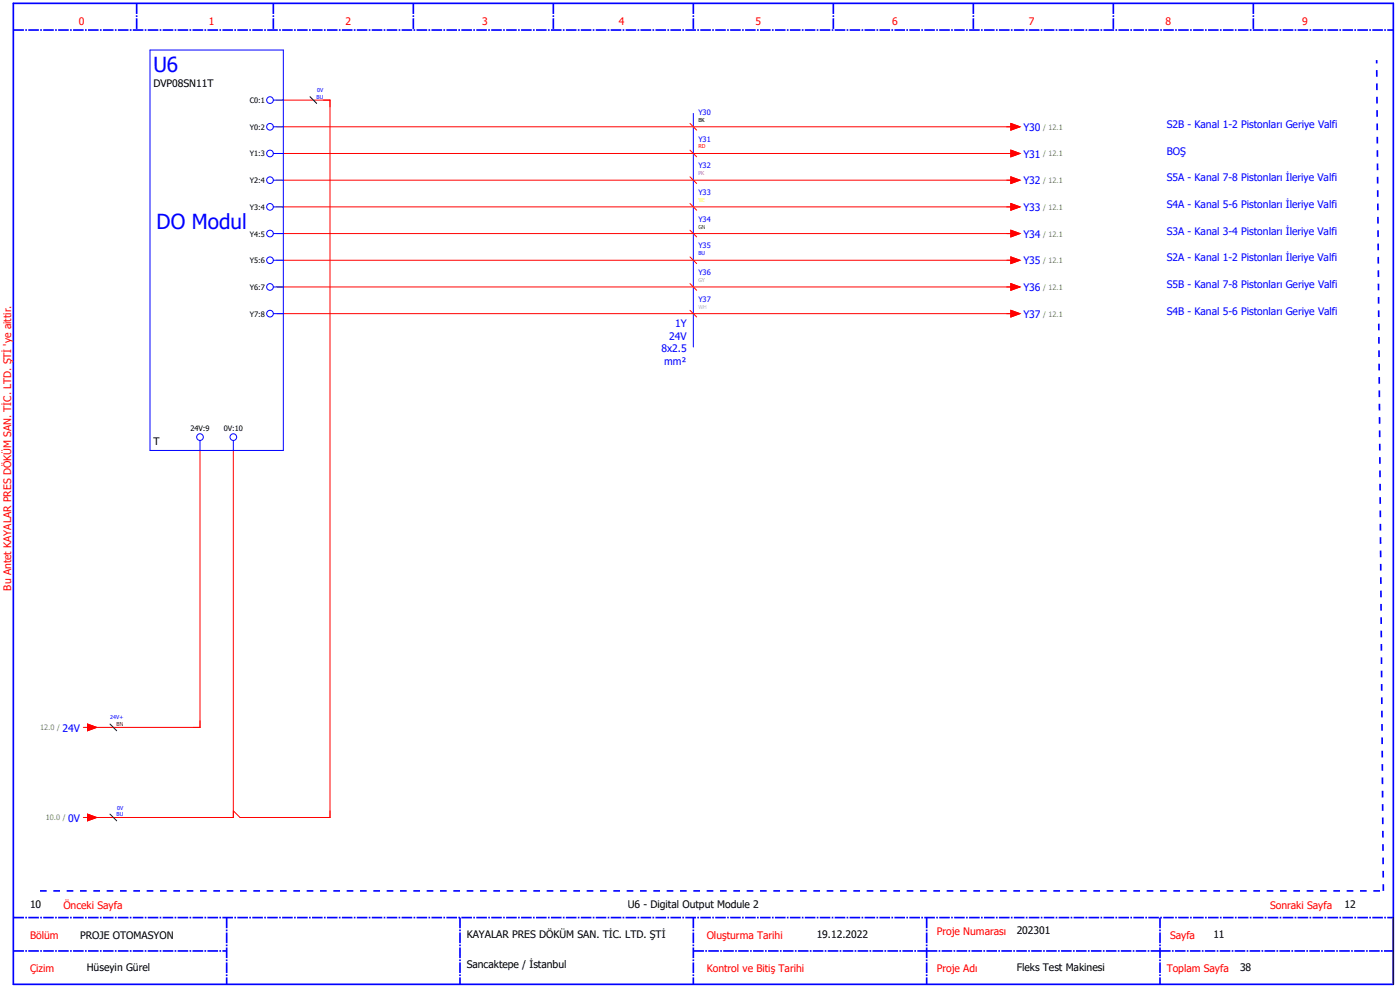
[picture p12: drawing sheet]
<svg xmlns="http://www.w3.org/2000/svg" width="420mm" height="297mm" viewBox="0 0 420 297" stroke-linecap="round" stroke-linejoin="round" font-family="sans-serif">
<defs><g id="words">
<g font-size="6.2" fill="#00f">
<text x="46" y="21.7">U6</text>
<text x="47" y="68.7">DO Modul</text>
</g>
<g font-size="3.1" fill="#f00">
<text x="23.7" y="7.4">0</text>
<text x="62.7" y="7.4">1</text>
<text x="103.7" y="7.4">2</text>
<text x="144.7" y="7.4">3</text>
<text x="185.7" y="7.4">4</text>
<text x="226.7" y="7.4">5</text>
<text x="267.7" y="7.4">6</text>
<text x="308.7" y="7.4">7</text>
<text x="349.7" y="7.4">8</text>
<text x="390.7" y="7.4">9</text>
<text x="3.4" y="177" transform="rotate(-90 3.4 177)">Bu Antet KAYALAR PRES DÖKÜM SAN. TİC. LTD. ŞTİ 'ye aittir.</text>
<text x="19" y="272.4">Önceki Sayfa</text>
<text x="381" y="272.4">Sonraki Sayfa</text>
<text x="9" y="281.4">Bölüm</text>
<text x="212" y="281.4">Oluşturma Tarihi</text>
<text x="281" y="280.4">Proje Numarası</text>
<text x="351" y="281.4">Sayfa</text>
<text x="9" y="291.4">Çizim</text>
<text x="212" y="291.4">Kontrol ve Bitiş Tarihi</text>
<text x="281" y="291.4">Proje Adı</text>
<text x="350" y="291.4">Toplam Sayfa</text>
</g>
<g font-size="3.1">
<text x="46" y="26.1">DVP08SN11T</text>
<text x="46" y="133.4">T</text>
<text x="9" y="272">10</text>
<text x="188.3" y="272.2">U6 - Digital Output Module 2</text>
<text x="403.3" y="272.2">12</text>
<text x="24" y="281.4">PROJE OTOMASYON</text>
<text x="140" y="281">KAYALAR PRES DÖKÜM SAN. TİC. LTD. ŞTİ</text>
<text x="245" y="281">19.12.2022</text>
<text x="305" y="280">202301</text>
<text x="364" y="281">11</text>
<text x="26" y="291">Hüseyin Gürel</text>
<text x="140" y="290">Sancaktepe / İstanbul</text>
<text x="305" y="291">Fleks Test Makinesi</text>
<text x="372" y="291">38</text>
</g>
<g font-size="3.1" fill="#00f">
<text x="307" y="39.2">Y30</text>
<text x="350" y="38.4">S2B - Kanal 1-2 Pistonları Geriye Valfi</text>
<text x="307" y="47.2">Y31</text>
<text x="350" y="46.4">BOŞ</text>
<text x="307" y="55.2">Y32</text>
<text x="350" y="54.4">S5A - Kanal 7-8 Pistonları İleriye Valfi</text>
<text x="307" y="63.2">Y33</text>
<text x="350" y="62.4">S4A - Kanal 5-6 Pistonları İleriye Valfi</text>
<text x="307" y="71.2">Y34</text>
<text x="350" y="70.4">S3A - Kanal 3-4 Pistonları İleriye Valfi</text>
<text x="307" y="79.2">Y35</text>
<text x="350" y="78.4">S2A - Kanal 1-2 Pistonları İleriye Valfi</text>
<text x="307" y="87.2">Y36</text>
<text x="350" y="86.4">S5B - Kanal 7-8 Pistonları Geriye Valfi</text>
<text x="307" y="95.2">Y37</text>
<text x="350" y="94.4">S4B - Kanal 5-6 Pistonları Geriye Valfi</text>
<text x="200.8" y="101.9">24V</text>
<text x="202.5" y="98.1">1Y</text>
<text x="198.4" y="105.6">8x2.5</text>
<text x="199.3" y="109.4">mm²</text>
<text x="18.8" y="219.2">24V</text>
<text x="20.5" y="246.2">0V</text>
</g>
<g font-size="2.2">
<text x="74.9" y="30.9">C0:1</text>
<text x="75" y="38.9">Y0:2</text>
<text x="75" y="46.9">Y1:3</text>
<text x="75" y="54.9">Y2:4</text>
<text x="75" y="62.9">Y3:4</text>
<text x="75" y="70.9">Y4:5</text>
<text x="75" y="78.9">Y5:6</text>
<text x="75" y="86.9">Y6:7</text>
<text x="75" y="94.9">Y7:8</text>
<text x="57.1" y="129">24V:9</text>
<text x="67.1" y="129">0V:10</text>
</g>
<g font-size="2.2" fill="#00f">
<text x="209.5" y="34.4">Y30</text>
<text x="209.5" y="42.4">Y31</text>
<text x="209.5" y="50.4">Y32</text>
<text x="209.5" y="58.4">Y33</text>
<text x="209.5" y="66.4">Y34</text>
<text x="209.5" y="74.4">Y35</text>
<text x="209.5" y="82.4">Y36</text>
<text x="209.5" y="90.4">Y37</text>
</g>
<g font-size="2.2" fill="#7ca552">
<text x="312.9" y="38.9">/ 12.1</text>
<text x="312.9" y="46.9">/ 12.1</text>
<text x="312.9" y="54.9">/ 12.1</text>
<text x="312.9" y="62.9">/ 12.1</text>
<text x="312.9" y="70.9">/ 12.1</text>
<text x="312.9" y="78.9">/ 12.1</text>
<text x="312.9" y="86.9">/ 12.1</text>
<text x="312.9" y="94.9">/ 12.1</text>
<text x="12" y="218.9">12.0 /</text>
<text x="13.7" y="245.9">10.0 /</text>
</g>
<g font-size="1.6" fill="#00f">
<text x="95" y="29.6">BU</text>
<text x="95.2" y="27.6">0V</text>
<text x="209.5" y="76.5">BU</text>
<text x="33.1" y="215.6">24V+</text>
<text x="35" y="244.6">BU</text>
<text x="35.2" y="242.6">0V</text>
</g>
<text font-size="1.6" x="209.5" y="36.5">BK</text>
<text font-size="1.6" fill="#f00" x="209.5" y="44.5">RD</text>
<text font-size="1.6" fill="#f0f" x="209.5" y="52.5">PK</text>
<text font-size="1.6" fill="#ff0" x="209.5" y="60.5">YE</text>
<text font-size="1.6" fill="#00be00" x="209.5" y="68.5">GN</text>
<text font-size="1.6" fill="#afafaf" x="209.5" y="84.5">GY</text>
<text font-size="1.6" fill="#bfbfbf" x="209.5" y="92.5">WH</text>
<text font-size="1.6" fill="#7f0000" x="35" y="217.6">BN</text>
</g></defs>
<path d="M4 1h414v294h-414z" fill="none" stroke="#00f" stroke-width=".5"/>
<g fill="none" stroke="#00f" stroke-width=".5" stroke-dasharray="3.2 .4 .5 .4" stroke-linecap="butt">
<path d="M4 9h414M41 1v8M82 1v8M124 1v8M166 1v8M208 1v8M250 1v8M292 1v8M334 1v8M376 1v8M4 275h414M68 275v20"/>
<path d="M138 275v20M208 275v20M278 275v20M348 275v20M4 285h64M208 285h70M278 285h70M348 285h70"/>
</g>
<path d="M418 275v20" fill="none" stroke="#000" stroke-width=".35"/>
<path d="M12 267h403M415 267l-2-249" fill="none" stroke="#00f" stroke-width=".5" stroke-dasharray="2 2" stroke-linecap="butt"/>
<g fill="none" stroke="#f00" stroke-width=".3">
<path d="M83 30h16v215h-27l-2-2M83 38h221M207 37l2 2M303.2 37l2.8 1-2.8 1zM83 46h221M83 54h221M207 45l2 2M207 53l2 2M303.2 45l2.8 1-2.8 1zM303.2 53l2.8 1-2.8 1zM83 62h221M83 70h221"/>
<path d="M83 78h221M207 61l2 2M207 69l2 2M207 77l2 2M303.2 61l2.8 1-2.8 1zM303.2 69l2.8 1-2.8 1zM303.2 77l2.8 1-2.8 1zM83 86h221M83 94h221M207 85l2 2M207 93l2 2M303.2 85l2.8 1-2.8 1z"/>
<path d="M303.2 93l2.8 1-2.8 1zM60 135v83h-33M70 135v110h-43M25 218h1.3M26.3 217l2.7 1-2.7 1zM25 245h1.3M26.3 244l2.7 1-2.7 1z"/>
</g>
<g fill="none" stroke="#00f" stroke-width=".3">
<path d="M45 15h40v120h-40zM82 30h3M82 38h3M208 34v70M82 46h3M82 54h3M82 62h3M82 70h3M82 78h3M82 86h3M82 94h3M60 132v3"/>
<path d="M70 132v3"/>
<circle cx="81" cy="38" r="1"/>
<circle cx="81" cy="30" r="1"/>
<circle cx="81" cy="54" r="1"/>
<circle cx="81" cy="46" r="1"/>
<circle cx="81" cy="78" r="1"/>
<circle cx="81" cy="70" r="1"/>
<circle cx="81" cy="62" r="1"/>
<circle cx="81" cy="94" r="1"/>
<circle cx="81" cy="86" r="1"/>
<circle cx="60" cy="131" r="1"/>
<circle cx="70" cy="131" r="1"/>
</g>
<g fill="#f00" stroke="#f00" stroke-width=".3">
<path d="M26.3 217l2.7 1-2.7 1z"/>
<path d="M26.3 244l2.7 1-2.7 1z"/>
<path d="M303.2 37l2.8 1-2.8 1z"/>
<path d="M303.2 45l2.8 1-2.8 1z"/>
<path d="M303.2 53l2.8 1-2.8 1z"/>
<path d="M303.2 61l2.8 1-2.8 1z"/>
<path d="M303.2 69l2.8 1-2.8 1z"/>
<path d="M303.2 77l2.8 1-2.8 1z"/>
<path d="M303.2 85l2.8 1-2.8 1z"/>
<path d="M303.2 93l2.8 1-2.8 1z"/>
</g>
<path d="M93 29l2 2M33 217l2 2M33 244l2 2" fill="none" stroke="#000" stroke-width=".3"/>
<use href="#words"/>
</svg>
